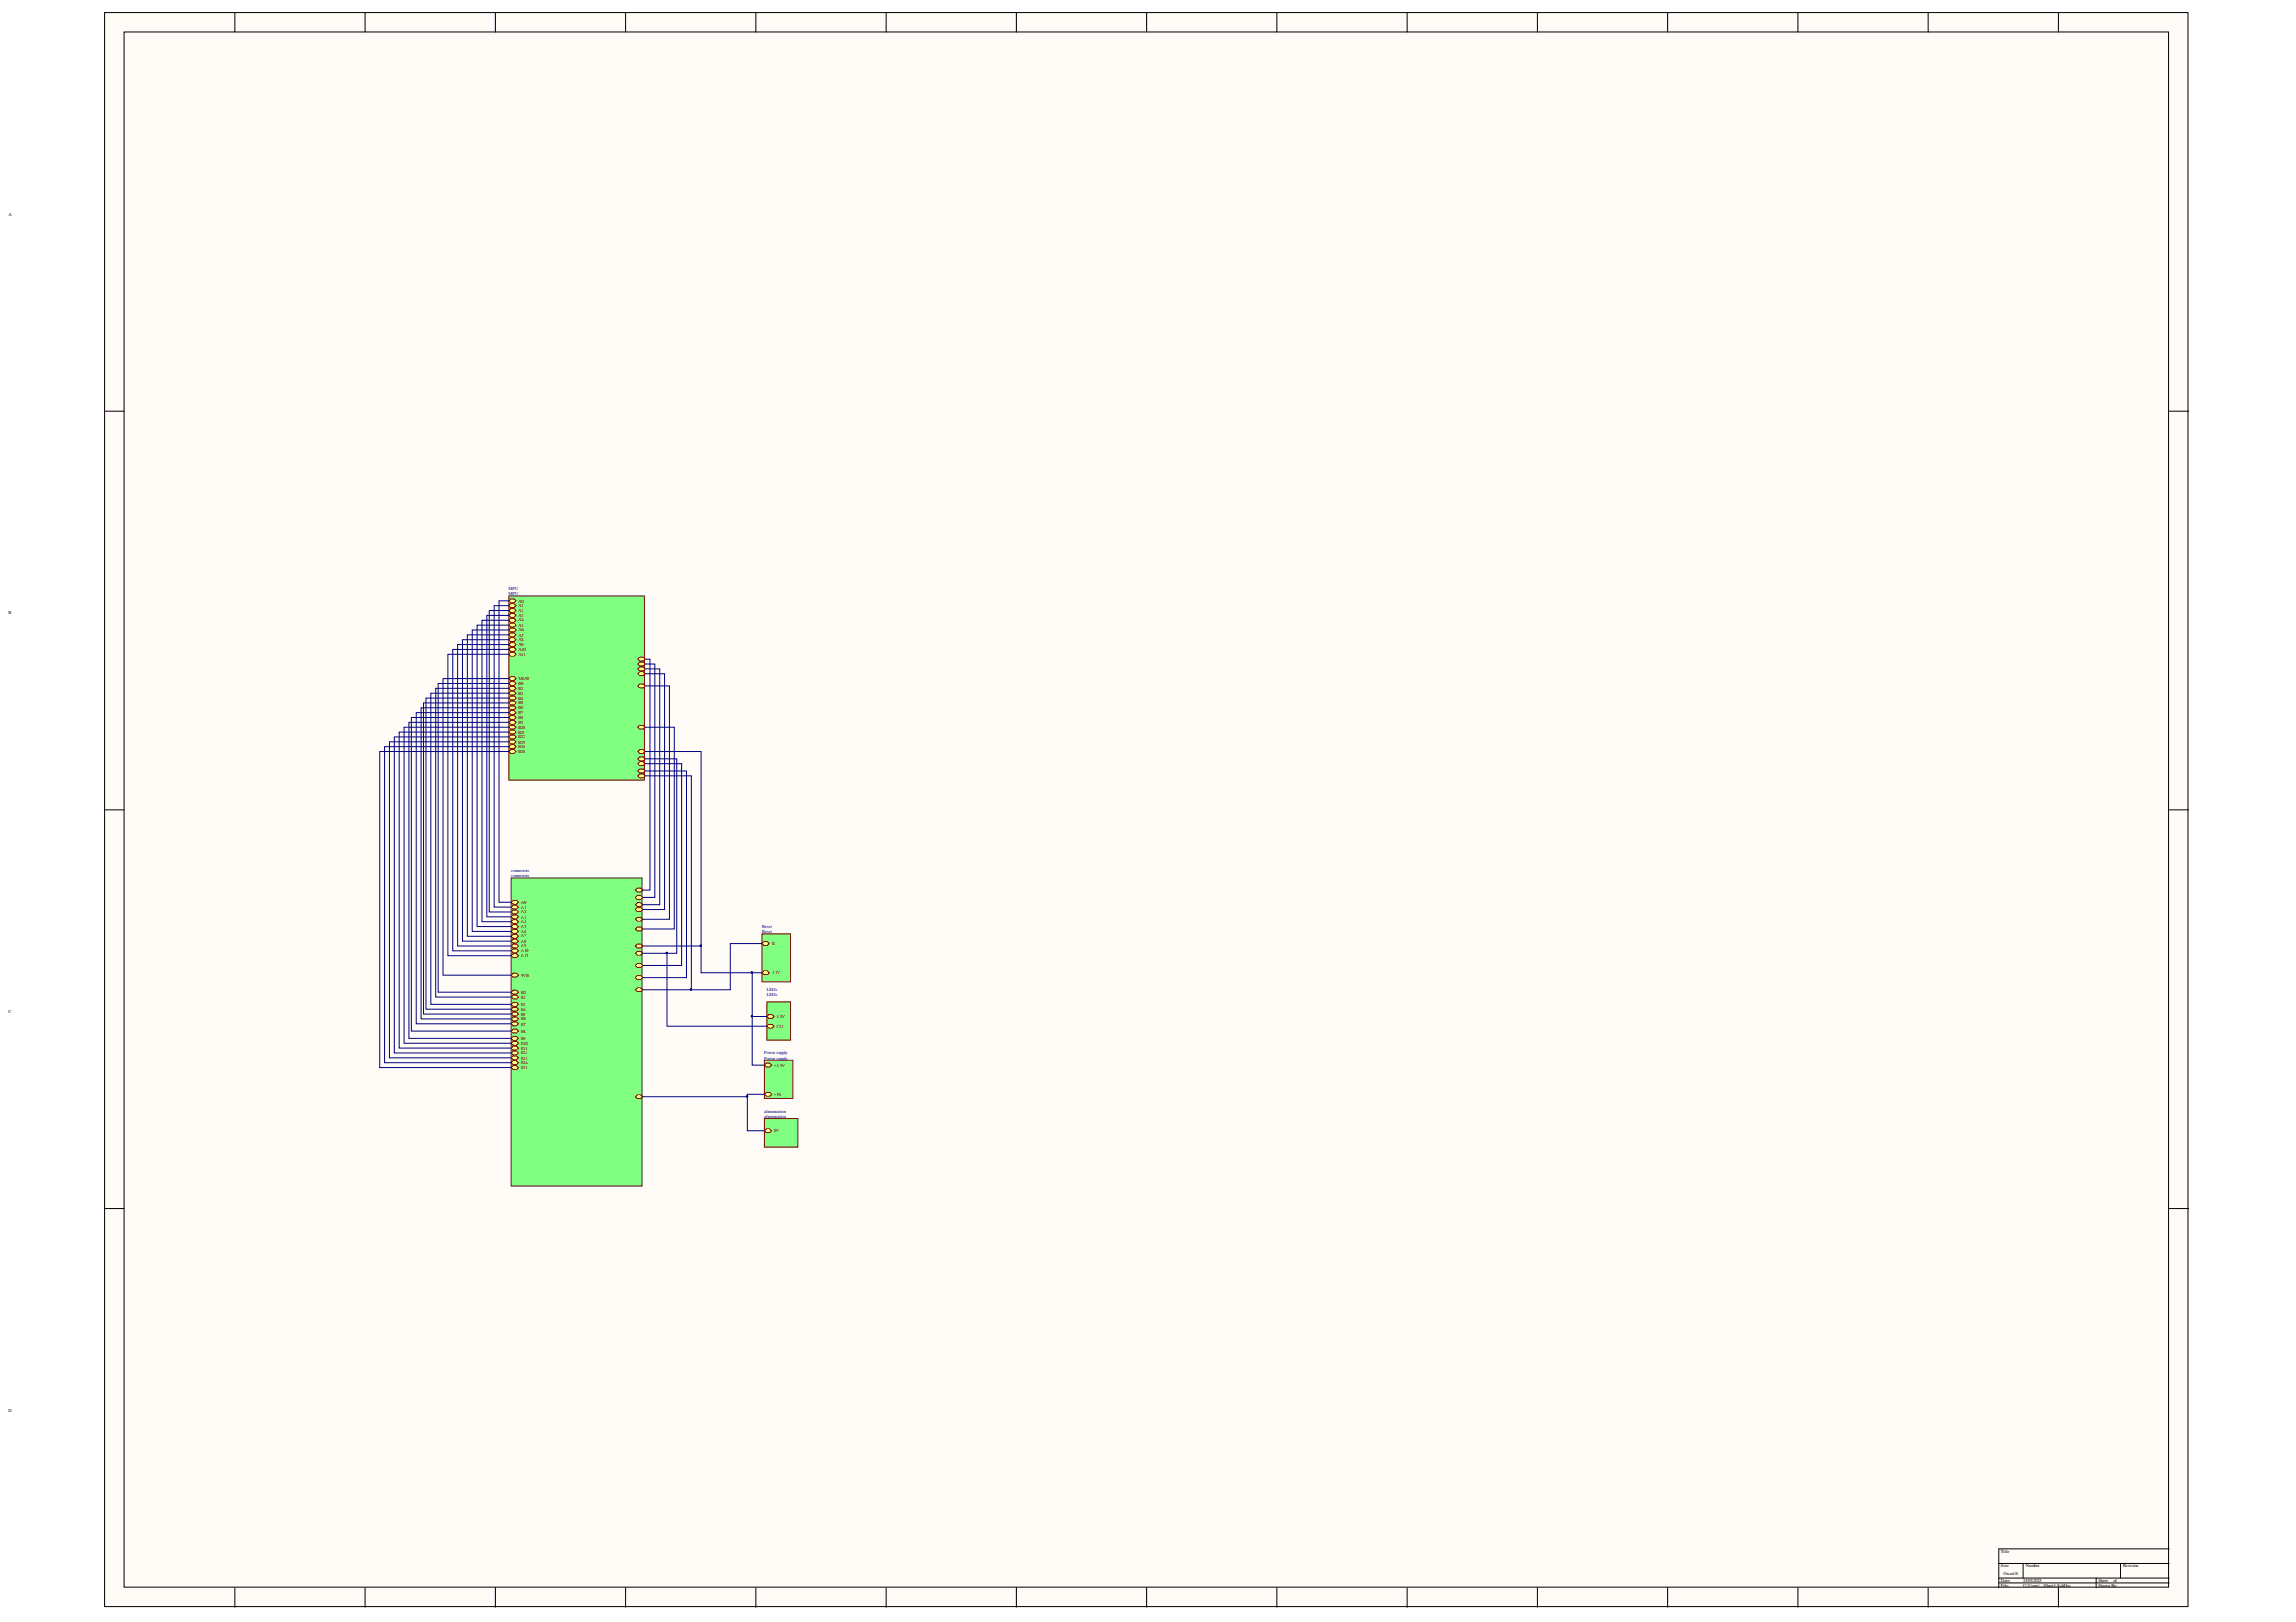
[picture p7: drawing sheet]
<svg xmlns="http://www.w3.org/2000/svg" width="297mm" height="210mm" viewBox="0 0 297 210" stroke-linecap="round" stroke-linejoin="round" font-family="sans-serif">
<defs><g id="words">
<g font-size=".6">
<text x="1.1" y="28">A</text>
<text x="1.1" y="79.5">B</text>
<text x="1.1" y="131.1">C</text>
<text x="1.1" y="182.7">D</text>
<text x="258.9" y="201">Title</text>
<text x="258.9" y="202.8">Size</text>
<text x="259.2" y="203.8">Orcad E</text>
<text x="262.1" y="202.8">Number</text>
<text x="274.7" y="202.8">Revision</text>
<text x="258.9" y="204.7">Date:</text>
<text x="258.9" y="205.4">File:</text>
<text x="261.7" y="204.7">23/05/2025</text>
<text x="261.7" y="205.4">C:\Users\..\Sheet1.SchDoc</text>
<text x="271.5" y="204.7">Sheet</text>
<text x="271.5" y="205.4">Drawn By:</text>
<text x="273.4" y="204.7">of</text>
</g>
<g font-size=".6" fill="#000080">
<text x="65.8" y="76.4">MPU</text>
<text x="65.8" y="77">MPU</text>
<text x="66.1" y="112.9">connectors</text>
<text x="66.1" y="113.5">connectors</text>
<text x="98.6" y="120.1">Reset</text>
<text x="98.6" y="120.7">Reset</text>
<text x="99.2" y="128.2">LEDs</text>
<text x="99.2" y="128.9">LEDs</text>
<text x="98.9" y="136.4">Power supply</text>
<text x="98.9" y="137.1">Power supply</text>
<text x="98.9" y="144">alimentation</text>
<text x="98.9" y="144.6">alimentation</text>
</g>
<g font-size=".6" fill="#800000">
<text x="67.1" y="78">A0</text>
<text x="67.1" y="78.6">A1</text>
<text x="67.1" y="79.2">A2</text>
<text x="67.1" y="80.4">A4</text>
<text x="67.1" y="79.8">A3</text>
<text x="67.1" y="81.1">A5</text>
<text x="67.1" y="81.7">A6</text>
<text x="67.1" y="82.4">A7</text>
<text x="67.1" y="83">A8</text>
<text x="67.1" y="83.6">A9</text>
<text x="67.1" y="84.2">A10</text>
<text x="67.1" y="84.9">A15</text>
<text x="67.1" y="88.6">B0</text>
<text x="67.1" y="89.3">B1</text>
<text x="67.1" y="89.9">B3</text>
<text x="67.1" y="88">VBAT</text>
<text x="67.1" y="90.6">B4</text>
<text x="67.1" y="91.2">B5</text>
<text x="67.1" y="91.7">B6</text>
<text x="67.1" y="92.4">B7</text>
<text x="67.1" y="93">B8</text>
<text x="67.1" y="93.7">B9</text>
<text x="67.1" y="94.3">B10</text>
<text x="67.1" y="95">B11</text>
<text x="67.1" y="95.5">B12</text>
<text x="67.1" y="96.2">B13</text>
<text x="67.1" y="96.8">B14</text>
<text x="67.1" y="97.4">B15</text>
<text x="67.4" y="116.9">A0</text>
<text x="67.4" y="117.6">A1</text>
<text x="67.4" y="118.2">A2</text>
<text x="67.4" y="118.9">A3</text>
<text x="67.4" y="119.5">A4</text>
<text x="67.4" y="120.1">A5</text>
<text x="67.4" y="120.7">A6</text>
<text x="67.4" y="121.3">A7</text>
<text x="67.4" y="123.8">A15</text>
<text x="67.4" y="123.3">A10</text>
<text x="67.4" y="122.6">A9</text>
<text x="67.4" y="122">A8</text>
<text x="99.9" y="122.3">R</text>
<text x="67.4" y="126.4">3VB</text>
<text x="67.4" y="128.6">B0</text>
<text x="67.4" y="129.3">B1</text>
<text x="67.4" y="131.5">B5</text>
<text x="67.4" y="130.8">B4</text>
<text x="67.4" y="130.2">B3</text>
<text x="99.9" y="126">3.3V</text>
<text x="100.5" y="131.7">3.3V</text>
<text x="67.4" y="135.2">B10</text>
<text x="67.4" y="135.8">B11</text>
<text x="67.4" y="134.6">B9</text>
<text x="67.4" y="133.6">B8</text>
<text x="67.4" y="132.7">B7</text>
<text x="67.4" y="132">B6</text>
<text x="67.4" y="137.7">B14</text>
<text x="67.4" y="136.4">B12</text>
<text x="67.4" y="137.1">B13</text>
<text x="100.5" y="133">C13</text>
<text x="67.4" y="138.4">B15</text>
<text x="100.1" y="138">+3.3V</text>
<text x="100.1" y="141.8">+5V</text>
<text x="100.1" y="146.5">5V</text>
</g>
</g></defs>
<g fill="#fffcf8" stroke="#000" stroke-width=".13">
<path d="M13.5 1.6h269.6v206.3h-269.6z"/>
<path d="M16.1 4.1h264.5v201.3h-264.5z"/>
</g>
<g fill="none" stroke="#000" stroke-width=".13">
<path d="M30.4 1.6v2.5M47.2 1.6v2.5M64.1 1.6v2.5M80.9 1.6v2.5M97.8 1.6v2.5M114.6 1.6v2.5M131.5 1.6v2.5M148.3 1.6v2.5M165.2 1.6v2.5M182 1.6v2.5M198.9 1.6v2.5M215.7 1.6v2.5"/>
<path d="M232.6 1.6v2.5M249.5 1.6v2.5M266.3 1.6v2.5M13.5 53.2h2.6M280.6 53.2h2.6M13.5 104.8h2.6M280.6 104.8h2.6M13.5 156.4h2.6M280.6 156.4h2.6M30.4 205.5v2.5M47.2 205.5v2.5M64.1 205.5v2.5"/>
<path d="M80.9 205.5v2.5M97.8 205.5v2.5M114.6 205.5v2.5M131.5 205.5v2.5M148.3 205.5v2.5M165.2 205.5v2.5M182 205.5v2.5M198.9 205.5v2.5M215.7 205.5v2.5M232.6 205.5v2.5M249.5 205.5v2.5M258.6 202.3h22"/>
<path d="M258.6 204.2h22M258.6 204.8h22M261.7 202.3v1.9M266.3 205.5v2.5M271.2 204.2v1.3M274.3 202.3v1.9M280.6 200.4h-22v5.1"/>
</g>
<path d="M65.8 77.1h17.6v23.8h-17.6z" fill="#80ff80" stroke="#800000" stroke-width=".13"/>
<path d="M65.8 77.8l.3-.3h.4l.3 .3-.3 .2h-.4z" fill-rule="evenodd" fill="#ffff80"/>
<path d="M65.8 77.8l.3-.3h.4l.3 .3-.3 .2h-.4z" fill="none" stroke="#800000" stroke-width=".13"/>
<path d="M65.8 78.4l.3-.3h.4l.3 .3-.3 .2h-.4z" fill-rule="evenodd" fill="#ffff80"/>
<path d="M65.8 78.4l.3-.3h.4l.3 .3-.3 .2h-.4z" fill="none" stroke="#800000" stroke-width=".13"/>
<path d="M65.8 79l.3-.2h.4l.3 .2-.3 .3h-.4z" fill-rule="evenodd" fill="#ffff80"/>
<path d="M65.8 79l.3-.2h.4l.3 .2-.3 .3h-.4z" fill="none" stroke="#800000" stroke-width=".13"/>
<path d="M65.8 80.3l.3-.3h.4l.3 .3-.3 .2h-.4z" fill-rule="evenodd" fill="#ffff80"/>
<path d="M65.8 80.3l.3-.3h.4l.3 .3-.3 .2h-.4z" fill="none" stroke="#800000" stroke-width=".13"/>
<path d="M65.8 79.6l.3-.2h.4l.3 .2-.3 .3h-.4z" fill-rule="evenodd" fill="#ffff80"/>
<path d="M65.8 79.6l.3-.2h.4l.3 .2-.3 .3h-.4z" fill="none" stroke="#800000" stroke-width=".13"/>
<path d="M65.8 80.9l.3-.3h.4l.3 .3-.3 .2h-.4z" fill-rule="evenodd" fill="#ffff80"/>
<path d="M65.8 80.9l.3-.3h.4l.3 .3-.3 .2h-.4z" fill="none" stroke="#800000" stroke-width=".13"/>
<path d="M65.8 81.5l.3-.2h.4l.3 .2-.3 .3h-.4z" fill-rule="evenodd" fill="#ffff80"/>
<path d="M65.8 81.5l.3-.2h.4l.3 .2-.3 .3h-.4z" fill="none" stroke="#800000" stroke-width=".13"/>
<path d="M65.8 82.2l.3-.3h.4l.3 .3-.3 .2h-.4z" fill-rule="evenodd" fill="#ffff80"/>
<path d="M65.8 82.2l.3-.3h.4l.3 .3-.3 .2h-.4z" fill="none" stroke="#800000" stroke-width=".13"/>
<path d="M65.8 82.8l.3-.3h.4l.3 .3-.3 .2h-.4z" fill-rule="evenodd" fill="#ffff80"/>
<path d="M65.8 82.8l.3-.3h.4l.3 .3-.3 .2h-.4z" fill="none" stroke="#800000" stroke-width=".13"/>
<path d="M65.8 83.4l.3-.2h.4l.3 .2-.3 .3h-.4z" fill-rule="evenodd" fill="#ffff80"/>
<path d="M65.8 83.4l.3-.2h.4l.3 .2-.3 .3h-.4z" fill="none" stroke="#800000" stroke-width=".13"/>
<path d="M65.8 84l.3-.2h.4l.3 .2-.3 .3h-.4z" fill-rule="evenodd" fill="#ffff80"/>
<path d="M65.8 84l.3-.2h.4l.3 .2-.3 .3h-.4z" fill="none" stroke="#800000" stroke-width=".13"/>
<path d="M82.5 85.9l.3-.2h.4l.3 .2-.3 .3h-.4z" fill-rule="evenodd" fill="#ffff80"/>
<path d="M82.5 85.9l.3-.2h.4l.3 .2-.3 .3h-.4z" fill="none" stroke="#800000" stroke-width=".13"/>
<path d="M65.8 84.7l.3-.3h.4l.3 .3-.3 .2h-.4z" fill-rule="evenodd" fill="#ffff80"/>
<path d="M65.8 84.7l.3-.3h.4l.3 .3-.3 .2h-.4z" fill="none" stroke="#800000" stroke-width=".13"/>
<path d="M65.8 88.4l.3-.2h.4l.3 .2-.3 .3h-.4z" fill-rule="evenodd" fill="#ffff80"/>
<path d="M65.8 88.4l.3-.2h.4l.3 .2-.3 .3h-.4z" fill="none" stroke="#800000" stroke-width=".13"/>
<path d="M65.8 89.1l.3-.3h.4l.3 .3-.3 .2h-.4z" fill-rule="evenodd" fill="#ffff80"/>
<path d="M65.8 89.1l.3-.3h.4l.3 .3-.3 .2h-.4z" fill="none" stroke="#800000" stroke-width=".13"/>
<path d="M82.5 88.8l.3-.3h.4l.3 .3-.3 .2h-.4z" fill-rule="evenodd" fill="#ffff80"/>
<path d="M82.5 88.8l.3-.3h.4l.3 .3-.3 .2h-.4z" fill="none" stroke="#800000" stroke-width=".13"/>
<path d="M65.8 89.7l.3-.2h.4l.3 .2-.3 .3h-.4z" fill-rule="evenodd" fill="#ffff80"/>
<path d="M65.8 89.7l.3-.2h.4l.3 .2-.3 .3h-.4z" fill="none" stroke="#800000" stroke-width=".13"/>
<path d="M65.8 90.3l.3-.2h.4l.3 .2-.3 .3h-.4z" fill-rule="evenodd" fill="#ffff80"/>
<path d="M65.8 90.3l.3-.2h.4l.3 .2-.3 .3h-.4z" fill="none" stroke="#800000" stroke-width=".13"/>
<path d="M65.8 91l.3-.3h.4l.3 .3-.3 .2h-.4z" fill-rule="evenodd" fill="#ffff80"/>
<path d="M65.8 91l.3-.3h.4l.3 .3-.3 .2h-.4z" fill="none" stroke="#800000" stroke-width=".13"/>
<path d="M65.8 91.6l.3-.3h.4l.3 .3-.3 .2h-.4z" fill-rule="evenodd" fill="#ffff80"/>
<path d="M65.8 91.6l.3-.3h.4l.3 .3-.3 .2h-.4z" fill="none" stroke="#800000" stroke-width=".13"/>
<path d="M65.8 92.2l.3-.2h.4l.3 .2-.3 .3h-.4z" fill-rule="evenodd" fill="#ffff80"/>
<path d="M65.8 92.2l.3-.2h.4l.3 .2-.3 .3h-.4z" fill="none" stroke="#800000" stroke-width=".13"/>
<path d="M65.8 92.9l.3-.3h.4l.3 .3-.3 .2h-.4z" fill-rule="evenodd" fill="#ffff80"/>
<path d="M65.8 92.9l.3-.3h.4l.3 .3-.3 .2h-.4z" fill="none" stroke="#800000" stroke-width=".13"/>
<path d="M65.8 93.5l.3-.3h.4l.3 .3-.3 .2h-.4z" fill-rule="evenodd" fill="#ffff80"/>
<path d="M65.8 93.5l.3-.3h.4l.3 .3-.3 .2h-.4z" fill="none" stroke="#800000" stroke-width=".13"/>
<path d="M65.8 94.1l.3-.2h.4l.3 .2-.3 .3h-.4z" fill-rule="evenodd" fill="#ffff80"/>
<path d="M65.8 94.1l.3-.2h.4l.3 .2-.3 .3h-.4z" fill="none" stroke="#800000" stroke-width=".13"/>
<path d="M65.8 94.7l.3-.2h.4l.3 .2-.3 .3h-.4z" fill-rule="evenodd" fill="#ffff80"/>
<path d="M65.8 94.7l.3-.2h.4l.3 .2-.3 .3h-.4z" fill="none" stroke="#800000" stroke-width=".13"/>
<path d="M65.8 95.4l.3-.3h.4l.3 .3-.3 .2h-.4z" fill-rule="evenodd" fill="#ffff80"/>
<path d="M65.8 95.4l.3-.3h.4l.3 .3-.3 .2h-.4z" fill="none" stroke="#800000" stroke-width=".13"/>
<path d="M65.8 96l.3-.3h.4l.3 .3-.3 .2h-.4z" fill-rule="evenodd" fill="#ffff80"/>
<path d="M65.8 96l.3-.3h.4l.3 .3-.3 .2h-.4z" fill="none" stroke="#800000" stroke-width=".13"/>
<path d="M65.8 96.6l.3-.2h.4l.3 .2-.3 .3h-.4z" fill-rule="evenodd" fill="#ffff80"/>
<path d="M65.8 96.6l.3-.2h.4l.3 .2-.3 .3h-.4z" fill="none" stroke="#800000" stroke-width=".13"/>
<path d="M82.5 98.2l.3-.3h.4l.3 .3-.3 .3h-.4z" fill-rule="evenodd" fill="#ffff80"/>
<path d="M82.5 98.2l.3-.3h.4l.3 .3-.3 .3h-.4z" fill="none" stroke="#800000" stroke-width=".13"/>
<path d="M82.5 98.8l.3-.2h.4l.3 .2-.3 .3h-.4z" fill-rule="evenodd" fill="#ffff80"/>
<path d="M82.5 98.8l.3-.2h.4l.3 .2-.3 .3h-.4z" fill="none" stroke="#800000" stroke-width=".13"/>
<path d="M65.8 97.3l.3-.3h.4l.3 .3-.3 .2h-.4z" fill-rule="evenodd" fill="#ffff80"/>
<path d="M65.8 97.3l.3-.3h.4l.3 .3-.3 .2h-.4z" fill="none" stroke="#800000" stroke-width=".13"/>
<path d="M82.5 99.8l.3-.3h.4l.3 .3-.3 .2h-.4z" fill-rule="evenodd" fill="#ffff80"/>
<path d="M82.5 99.8l.3-.3h.4l.3 .3-.3 .2h-.4z" fill="none" stroke="#800000" stroke-width=".13"/>
<path d="M82.5 100.4l.3-.2h.4l.3 .2-.3 .3h-.4z" fill-rule="evenodd" fill="#ffff80"/>
<path d="M82.5 100.4l.3-.2h.4l.3 .2-.3 .3h-.4z" fill="none" stroke="#800000" stroke-width=".13"/>
<path d="M65.8 87.8l.3-.2h.4l.3 .2-.3 .3h-.4z" fill-rule="evenodd" fill="#ffff80"/>
<path d="M65.8 87.8l.3-.2h.4l.3 .2-.3 .3h-.4z" fill="none" stroke="#800000" stroke-width=".13"/>
<path d="M82.5 94.1l.3-.2h.4l.3 .2-.3 .3h-.4z" fill-rule="evenodd" fill="#ffff80"/>
<path d="M82.5 94.1l.3-.2h.4l.3 .2-.3 .3h-.4z" fill="none" stroke="#800000" stroke-width=".13"/>
<path d="M82.5 86.6l.3-.3h.4l.3 .3-.3 .2h-.4z" fill-rule="evenodd" fill="#ffff80"/>
<path d="M82.5 86.6l.3-.3h.4l.3 .3-.3 .2h-.4z" fill="none" stroke="#800000" stroke-width=".13"/>
<path d="M82.5 87.2l.3-.3h.4l.3 .3-.3 .2h-.4z" fill-rule="evenodd" fill="#ffff80"/>
<path d="M82.5 87.2l.3-.3h.4l.3 .3-.3 .2h-.4z" fill="none" stroke="#800000" stroke-width=".13"/>
<path d="M82.5 97.3l.3-.3h.4l.3 .3-.3 .2h-.4z" fill-rule="evenodd" fill="#ffff80"/>
<path d="M82.5 97.3l.3-.3h.4l.3 .3-.3 .2h-.4z" fill="none" stroke="#800000" stroke-width=".13"/>
<path d="M82.5 85.3l.3-.2h.4l.3 .2-.3 .3h-.4z" fill-rule="evenodd" fill="#ffff80"/>
<path d="M82.5 85.3l.3-.2h.4l.3 .2-.3 .3h-.4z" fill="none" stroke="#800000" stroke-width=".13"/>
<path d="M99.2 129.7h3.1v4.9h-3.1z" fill="#80ff80" stroke="#800000" stroke-width=".13"/>
<path d="M99.2 131.5l.3-.2h.4l.3 .2-.3 .3h-.4z" fill-rule="evenodd" fill="#ffff80"/>
<path d="M99.2 131.5l.3-.2h.4l.3 .2-.3 .3h-.4z" fill="none" stroke="#800000" stroke-width=".13"/>
<path d="M99.2 132.8l.3-.2h.4l.3 .2-.3 .3h-.4z" fill-rule="evenodd" fill="#ffff80"/>
<path d="M99.2 132.8l.3-.2h.4l.3 .2-.3 .3h-.4z" fill="none" stroke="#800000" stroke-width=".13"/>
<path d="M98.9 137.2h3.7v5h-3.7z" fill="#80ff80" stroke="#800000" stroke-width=".13"/>
<path d="M98.9 137.8l.2-.2h.5l.2 .2-.2 .3h-.5z" fill-rule="evenodd" fill="#ffff80"/>
<path d="M98.9 137.8l.2-.2h.5l.2 .2-.2 .3h-.5z" fill="none" stroke="#800000" stroke-width=".13"/>
<path d="M98.9 141.6l.2-.2h.5l.2 .2-.2 .3h-.5z" fill-rule="evenodd" fill="#ffff80"/>
<path d="M98.9 141.6l.2-.2h.5l.2 .2-.2 .3h-.5z" fill="none" stroke="#800000" stroke-width=".13"/>
<path d="M98.6 120.9h3.7v6.2h-3.7z" fill="#80ff80" stroke="#800000" stroke-width=".13"/>
<path d="M98.6 125.9l.2-.3h.5l.2 .3-.2 .2h-.5z" fill-rule="evenodd" fill="#ffff80"/>
<path d="M98.6 125.9l.2-.3h.5l.2 .3-.2 .2h-.5z" fill="none" stroke="#800000" stroke-width=".13"/>
<path d="M98.6 122.1l.2-.2h.5l.2 .2-.2 .3h-.5z" fill-rule="evenodd" fill="#ffff80"/>
<path d="M98.6 122.1l.2-.2h.5l.2 .2-.2 .3h-.5z" fill="none" stroke="#800000" stroke-width=".13"/>
<path d="M66.1 113.6h17v39.9h-17z" fill="#80ff80" stroke="#800000" stroke-width=".13"/>
<path d="M66.1 126.2l.3-.3h.4l.3 .3-.3 .2h-.4z" fill-rule="evenodd" fill="#ffff80"/>
<path d="M66.1 126.2l.3-.3h.4l.3 .3-.3 .2h-.4z" fill="none" stroke="#800000" stroke-width=".13"/>
<path d="M82.2 123.4l.2-.3h.5l.2 .3-.2 .2h-.5z" fill-rule="evenodd" fill="#ffff80"/>
<path d="M82.2 123.4l.2-.3h.5l.2 .3-.2 .2h-.5z" fill="none" stroke="#800000" stroke-width=".13"/>
<path d="M82.2 124.9l.2-.2h.5l.2 .2-.2 .3h-.5z" fill-rule="evenodd" fill="#ffff80"/>
<path d="M82.2 124.9l.2-.2h.5l.2 .2-.2 .3h-.5z" fill="none" stroke="#800000" stroke-width=".13"/>
<path d="M82.2 126.5l.2-.2h.5l.2 .2-.2 .3h-.5z" fill-rule="evenodd" fill="#ffff80"/>
<path d="M82.2 126.5l.2-.2h.5l.2 .2-.2 .3h-.5z" fill="none" stroke="#800000" stroke-width=".13"/>
<path d="M66.1 116.8l.3-.3h.4l.3 .3-.3 .2h-.4z" fill-rule="evenodd" fill="#ffff80"/>
<path d="M66.1 116.8l.3-.3h.4l.3 .3-.3 .2h-.4z" fill="none" stroke="#800000" stroke-width=".13"/>
<path d="M66.1 117.4l.3-.3h.4l.3 .3-.3 .2h-.4z" fill-rule="evenodd" fill="#ffff80"/>
<path d="M66.1 117.4l.3-.3h.4l.3 .3-.3 .2h-.4z" fill="none" stroke="#800000" stroke-width=".13"/>
<path d="M66.1 118l.3-.2h.4l.3 .2-.3 .3h-.4z" fill-rule="evenodd" fill="#ffff80"/>
<path d="M66.1 118l.3-.2h.4l.3 .2-.3 .3h-.4z" fill="none" stroke="#800000" stroke-width=".13"/>
<path d="M66.1 118.6l.3-.2h.4l.3 .2-.3 .3h-.4z" fill-rule="evenodd" fill="#ffff80"/>
<path d="M66.1 118.6l.3-.2h.4l.3 .2-.3 .3h-.4z" fill="none" stroke="#800000" stroke-width=".13"/>
<path d="M66.1 119.3l.3-.3h.4l.3 .3-.3 .2h-.4z" fill-rule="evenodd" fill="#ffff80"/>
<path d="M66.1 119.3l.3-.3h.4l.3 .3-.3 .2h-.4z" fill="none" stroke="#800000" stroke-width=".13"/>
<path d="M66.1 119.9l.3-.2h.4l.3 .2-.3 .3h-.4z" fill-rule="evenodd" fill="#ffff80"/>
<path d="M66.1 119.9l.3-.2h.4l.3 .2-.3 .3h-.4z" fill="none" stroke="#800000" stroke-width=".13"/>
<path d="M66.1 120.5l.3-.2h.4l.3 .2-.3 .3h-.4z" fill-rule="evenodd" fill="#ffff80"/>
<path d="M66.1 120.5l.3-.2h.4l.3 .2-.3 .3h-.4z" fill="none" stroke="#800000" stroke-width=".13"/>
<path d="M66.1 121.2l.3-.3h.4l.3 .3-.3 .2h-.4z" fill-rule="evenodd" fill="#ffff80"/>
<path d="M66.1 121.2l.3-.3h.4l.3 .3-.3 .2h-.4z" fill="none" stroke="#800000" stroke-width=".13"/>
<path d="M66.1 128.4l.3-.3h.4l.3 .3-.3 .3h-.4z" fill-rule="evenodd" fill="#ffff80"/>
<path d="M66.1 128.4l.3-.3h.4l.3 .3-.3 .3h-.4z" fill="none" stroke="#800000" stroke-width=".13"/>
<path d="M66.1 135l.3-.2h.4l.3 .2-.3 .3h-.4z" fill-rule="evenodd" fill="#ffff80"/>
<path d="M66.1 135l.3-.2h.4l.3 .2-.3 .3h-.4z" fill="none" stroke="#800000" stroke-width=".13"/>
<path d="M66.1 129l.3-.2h.4l.3 .2-.3 .3h-.4z" fill-rule="evenodd" fill="#ffff80"/>
<path d="M66.1 129l.3-.2h.4l.3 .2-.3 .3h-.4z" fill="none" stroke="#800000" stroke-width=".13"/>
<path d="M66.1 135.6l.3-.2h.4l.3 .2-.3 .3h-.4z" fill-rule="evenodd" fill="#ffff80"/>
<path d="M66.1 135.6l.3-.2h.4l.3 .2-.3 .3h-.4z" fill="none" stroke="#800000" stroke-width=".13"/>
<path d="M82.2 128.1l.2-.3h.5l.2 .3-.2 .2h-.5z" fill-rule="evenodd" fill="#ffff80"/>
<path d="M82.2 128.1l.2-.3h.5l.2 .3-.2 .2h-.5z" fill="none" stroke="#800000" stroke-width=".13"/>
<path d="M82.2 122.4l.2-.2h.5l.2 .2-.2 .3h-.5z" fill-rule="evenodd" fill="#ffff80"/>
<path d="M82.2 122.4l.2-.2h.5l.2 .2-.2 .3h-.5z" fill="none" stroke="#800000" stroke-width=".13"/>
<path d="M66.1 134.4l.3-.3h.4l.3 .3-.3 .2h-.4z" fill-rule="evenodd" fill="#ffff80"/>
<path d="M66.1 134.4l.3-.3h.4l.3 .3-.3 .2h-.4z" fill="none" stroke="#800000" stroke-width=".13"/>
<path d="M66.1 133.4l.3-.2h.4l.3 .2-.3 .3h-.4z" fill-rule="evenodd" fill="#ffff80"/>
<path d="M66.1 133.4l.3-.2h.4l.3 .2-.3 .3h-.4z" fill="none" stroke="#800000" stroke-width=".13"/>
<path d="M66.1 132.5l.3-.3h.4l.3 .3-.3 .2h-.4z" fill-rule="evenodd" fill="#ffff80"/>
<path d="M66.1 132.5l.3-.3h.4l.3 .3-.3 .2h-.4z" fill="none" stroke="#800000" stroke-width=".13"/>
<path d="M66.1 131.9l.3-.3h.4l.3 .3-.3 .2h-.4z" fill-rule="evenodd" fill="#ffff80"/>
<path d="M66.1 131.9l.3-.3h.4l.3 .3-.3 .2h-.4z" fill="none" stroke="#800000" stroke-width=".13"/>
<path d="M66.1 131.2l.3-.2h.4l.3 .2-.3 .3h-.4z" fill-rule="evenodd" fill="#ffff80"/>
<path d="M66.1 131.2l.3-.2h.4l.3 .2-.3 .3h-.4z" fill="none" stroke="#800000" stroke-width=".13"/>
<path d="M66.1 130.6l.3-.2h.4l.3 .2-.3 .3h-.4z" fill-rule="evenodd" fill="#ffff80"/>
<path d="M66.1 130.6l.3-.2h.4l.3 .2-.3 .3h-.4z" fill="none" stroke="#800000" stroke-width=".13"/>
<path d="M66.1 130l.3-.3h.4l.3 .3-.3 .2h-.4z" fill-rule="evenodd" fill="#ffff80"/>
<path d="M66.1 130l.3-.3h.4l.3 .3-.3 .2h-.4z" fill="none" stroke="#800000" stroke-width=".13"/>
<path d="M66.1 123.7l.3-.3h.4l.3 .3-.3 .2h-.4z" fill-rule="evenodd" fill="#ffff80"/>
<path d="M66.1 123.7l.3-.3h.4l.3 .3-.3 .2h-.4z" fill="none" stroke="#800000" stroke-width=".13"/>
<path d="M66.1 123.1l.3-.3h.4l.3 .3-.3 .2h-.4z" fill-rule="evenodd" fill="#ffff80"/>
<path d="M66.1 123.1l.3-.3h.4l.3 .3-.3 .2h-.4z" fill="none" stroke="#800000" stroke-width=".13"/>
<path d="M66.1 122.4l.3-.2h.4l.3 .2-.3 .3h-.4z" fill-rule="evenodd" fill="#ffff80"/>
<path d="M66.1 122.4l.3-.2h.4l.3 .2-.3 .3h-.4z" fill="none" stroke="#800000" stroke-width=".13"/>
<path d="M66.1 121.8l.3-.3h.4l.3 .3-.3 .2h-.4z" fill-rule="evenodd" fill="#ffff80"/>
<path d="M66.1 121.8l.3-.3h.4l.3 .3-.3 .2h-.4z" fill="none" stroke="#800000" stroke-width=".13"/>
<path d="M66.1 138.2l.3-.3h.4l.3 .3-.3 .2h-.4z" fill-rule="evenodd" fill="#ffff80"/>
<path d="M66.1 138.2l.3-.3h.4l.3 .3-.3 .2h-.4z" fill="none" stroke="#800000" stroke-width=".13"/>
<path d="M66.1 137.5l.3-.2h.4l.3 .2-.3 .3h-.4z" fill-rule="evenodd" fill="#ffff80"/>
<path d="M66.1 137.5l.3-.2h.4l.3 .2-.3 .3h-.4z" fill="none" stroke="#800000" stroke-width=".13"/>
<path d="M66.1 136.3l.3-.3h.4l.3 .3-.3 .2h-.4z" fill-rule="evenodd" fill="#ffff80"/>
<path d="M66.1 136.3l.3-.3h.4l.3 .3-.3 .2h-.4z" fill="none" stroke="#800000" stroke-width=".13"/>
<path d="M66.1 136.9l.3-.3h.4l.3 .3-.3 .2h-.4z" fill-rule="evenodd" fill="#ffff80"/>
<path d="M66.1 136.9l.3-.3h.4l.3 .3-.3 .2h-.4z" fill="none" stroke="#800000" stroke-width=".13"/>
<path d="M82.2 117.1l.2-.3h.5l.2 .3-.2 .2h-.5z" fill-rule="evenodd" fill="#ffff80"/>
<path d="M82.2 117.1l.2-.3h.5l.2 .3-.2 .2h-.5z" fill="none" stroke="#800000" stroke-width=".13"/>
<path d="M82.2 117.7l.2-.2h.5l.2 .2-.2 .3h-.5z" fill-rule="evenodd" fill="#ffff80"/>
<path d="M82.2 117.7l.2-.2h.5l.2 .2-.2 .3h-.5z" fill="none" stroke="#800000" stroke-width=".13"/>
<path d="M82.2 115.2l.2-.3h.5l.2 .3-.2 .2h-.5z" fill-rule="evenodd" fill="#ffff80"/>
<path d="M82.2 115.2l.2-.3h.5l.2 .3-.2 .2h-.5z" fill="none" stroke="#800000" stroke-width=".13"/>
<path d="M82.2 116.1l.2-.2h.5l.2 .2-.2 .3h-.5z" fill-rule="evenodd" fill="#ffff80"/>
<path d="M82.2 116.1l.2-.2h.5l.2 .2-.2 .3h-.5z" fill="none" stroke="#800000" stroke-width=".13"/>
<path d="M82.2 119l.2-.3h.5l.2 .3-.2 .2h-.5z" fill-rule="evenodd" fill="#ffff80"/>
<path d="M82.2 119l.2-.3h.5l.2 .3-.2 .2h-.5z" fill="none" stroke="#800000" stroke-width=".13"/>
<path d="M82.2 120.2l.2-.2h.5l.2 .2-.2 .3h-.5z" fill-rule="evenodd" fill="#ffff80"/>
<path d="M82.2 120.2l.2-.2h.5l.2 .2-.2 .3h-.5z" fill="none" stroke="#800000" stroke-width=".13"/>
<path d="M82.2 141.9l.2-.2h.5l.2 .2-.2 .3h-.5z" fill-rule="evenodd" fill="#ffff80"/>
<path d="M82.2 141.9l.2-.2h.5l.2 .2-.2 .3h-.5z" fill="none" stroke="#800000" stroke-width=".13"/>
<path d="M98.9 144.8h4.3v3.7h-4.3z" fill="#80ff80" stroke="#800000" stroke-width=".13"/>
<path d="M98.9 146.3l.2-.2h.5l.2 .2-.2 .3h-.5z" fill-rule="evenodd" fill="#ffff80"/>
<path d="M98.9 146.3l.2-.2h.5l.2 .2-.2 .3h-.5z" fill="none" stroke="#800000" stroke-width=".13"/>
<g fill="none" stroke="#000080" stroke-width=".13">
<path d="M65.8 77.8h-1.2v39h1.5M65.8 78.4h-1.9v39h2.2M65.8 79h-2.5v39h2.8M65.8 79.6h-2.8v39h3.1M65.8 80.3h-3.4v39h3.7M65.8 80.9h-4.1v39h4.4M65.8 81.5h-4.7v39h5M65.8 82.2h-5.3v39h5.6M65.8 82.8h-6v39h6.3M65.8 83.4h-6.6v39h6.9M65.8 84h-7.2v39.1h7.5M65.8 84.7h-7.9v39h8.2"/>
<path d="M65.8 87.8h-8.5v38.4h8.8M65.8 88.4h-9.1v40h9.4M65.8 89.1h-9.4v39.9h9.7M65.8 89.7h-10.1v40.3h10.4M65.8 90.3h-10.7v40.3h11M65.8 91h-11v40.2h11.3M65.8 91.6h-11.3v40.3h11.6M65.8 92.2h-12v40.3h12.3M65.8 92.9h-12.6v40.5h12.9M65.8 93.5h-12.9v40.9h13.2M65.8 94.1h-13.5v40.9h13.8M65.8 94.7h-14.2v40.9h14.5"/>
<path d="M65.8 95.4h-14.8v40.9h15.1M65.8 96h-15.4v40.9h15.7M65.8 96.6h-16v40.9h16.3M65.8 97.3h-16.7v40.9h17M83.5 85.3h.6v29.9h-1M83.5 85.9h1.2v30.2h-1.6M83.5 86.6h1.8v30.5h-2.2M83.5 87.2h2.5v30.5h-2.9M83.5 88.8h3.1v30.2h-3.5M83.5 94.1h3.7v26.1h-4.1M83.5 98.2h4.1v25.2h-4.5M83.5 98.8h4.7v26.1h-5.1"/>
<path d="M83.5 99.8h5.3v26.7h-5.7M83.5 97.3h7.2v25.1h-7.6M83.5 100.4h5.9v27.7h-6.3M86.3 123.4v9.4h12.9M90.7 122.4v3.5h7.9M97.3 125.9v5.6h1.9M97.3 131.5v6.3h1.6M98.6 122.1h-4.1v6h-5.1M83.1 141.9h13.6M98.9 141.6h-2.2v4.7h2.2"/>
</g>
<g fill="#000080" stroke="#000080" stroke-width=".13">
<circle cx="86.2" cy="123.3" r=".08"/>
<circle cx="89.4" cy="128" r=".08"/>
<circle cx="90.7" cy="122.4" r=".08"/>
<circle cx="97.3" cy="125.8" r=".08"/>
<circle cx="97.3" cy="131.5" r=".08"/>
<circle cx="96.6" cy="141.9" r=".08"/>
</g>
<use href="#words"/>
</svg>
